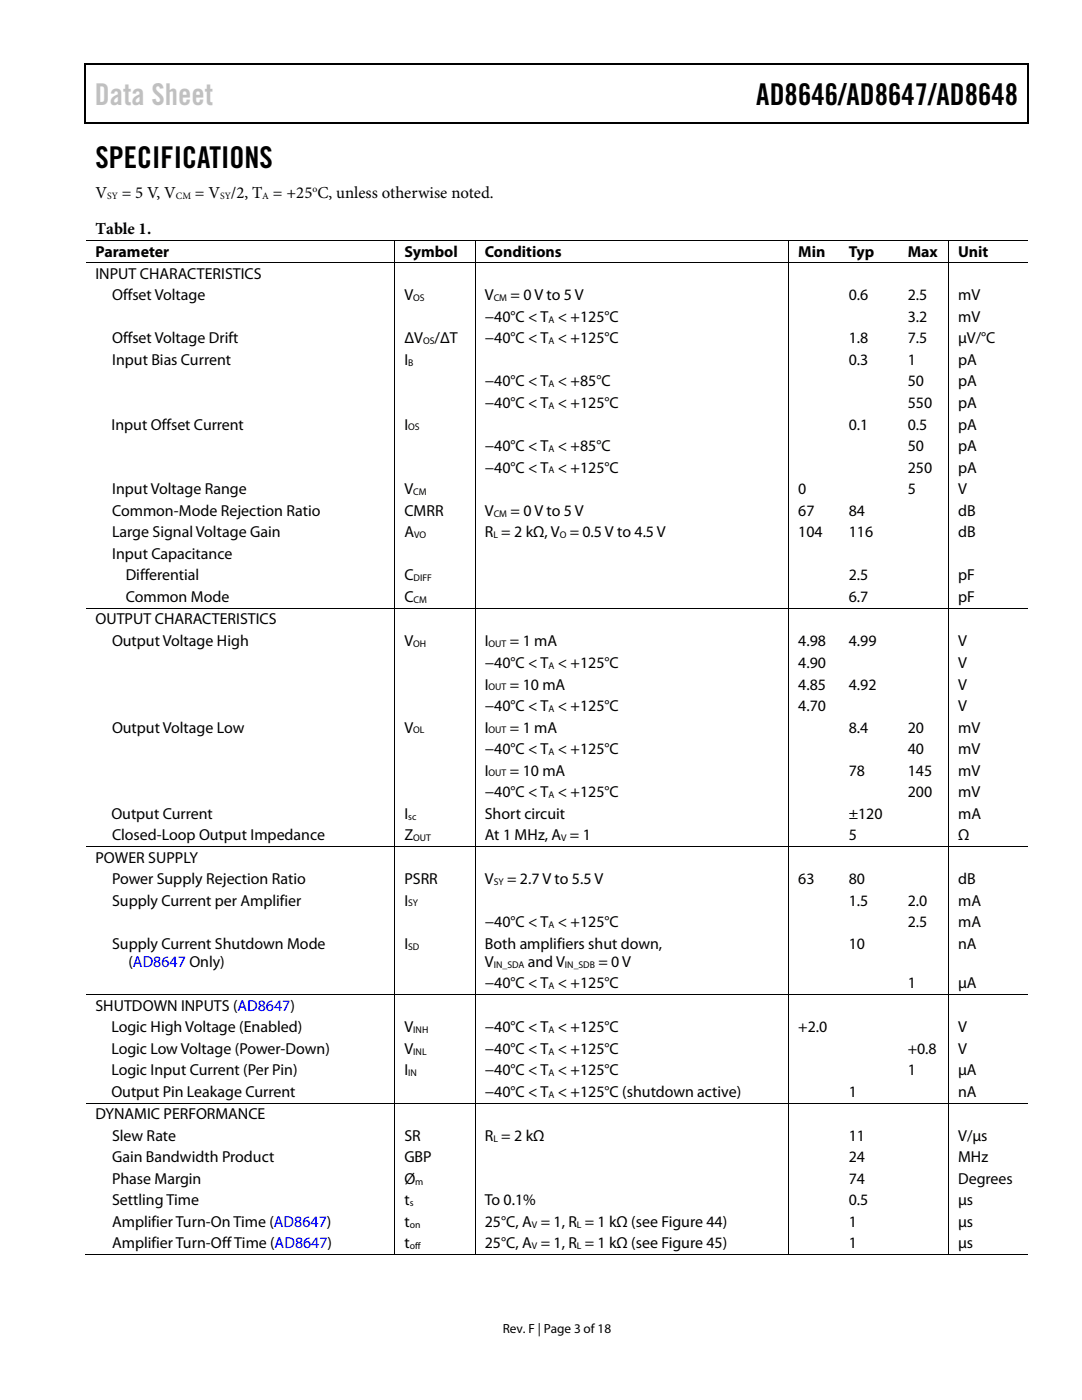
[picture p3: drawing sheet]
<svg xmlns="http://www.w3.org/2000/svg" width="216mm" height="279mm" viewBox="0 0 216 279" stroke-linecap="round" stroke-linejoin="round" font-family="sans-serif">
<defs><g id="words">
<text font-size="6" fill="#c1c1c1" x="18.9" y="21">Data Sheet</text>
<g font-size="6">
<text x="150.9" y="21">AD8646/AD8647/AD8648</text>
<text x="19" y="33.6">SPECIFICATIONS</text>
</g>
<g font-size="3.3">
<text x="19" y="39.5">V</text>
<text x="24.3" y="39.5">= 5 V, V</text>
<text x="38.9" y="39.5">= V /2, T = +25 C, unless otherwise noted.</text>
<text x="19" y="46.6">Table 1.</text>
</g>
<g font-size="3.2">
<text x="19" y="51.2">Parameter</text>
<text x="80.7" y="51.2">Symbol</text>
<text x="96.7" y="51.2">Conditions</text>
<text x="159.3" y="51.2">Min</text>
<text x="169.4" y="51.2">Typ</text>
<text x="181.1" y="51.2">Max</text>
<text x="191.2" y="51.2">Unit</text>
<text x="19" y="55.6">INPUT CHARACTERISTICS</text>
<text x="22.4" y="59.9">Offset Voltage</text>
<text x="80.7" y="59.9">V</text>
<text x="96.7" y="59.9">V</text>
<text x="101.9" y="59.9">= 0 V to 5 V</text>
<text x="169.4" y="59.9">0.6</text>
<text x="181.1" y="59.9">2.5</text>
<text x="191.2" y="59.9">mV</text>
<text x="96.7" y="64.2">−40°C &lt; T &lt; +125°C</text>
<text x="181.1" y="64.2">3.2</text>
<text x="191.2" y="64.2">mV</text>
<text x="22.4" y="68.5">Offset Voltage Drift</text>
<text x="80.7" y="68.5">ΔV</text>
<text x="86.7" y="68.5">/ΔT</text>
<text x="96.7" y="68.5">−40°C &lt; T &lt; +125°C</text>
<text x="169.4" y="68.5">1.8</text>
<text x="181.1" y="68.5">7.5</text>
<text x="191.2" y="68.5">μV/°C</text>
<text x="22.4" y="72.8">Input Bias Current</text>
<text x="80.7" y="72.8">I</text>
<text x="96.7" y="77.1">−40°C &lt; T &lt; +85°C</text>
<text x="169.4" y="72.8">0.3</text>
<text x="181.1" y="72.8">1</text>
<text x="181.1" y="77.1">50</text>
<text x="191.2" y="72.8">pA</text>
<text x="191.2" y="77.1">pA</text>
<text x="96.7" y="81.4">−40°C &lt; T &lt; +125°C</text>
<text x="181.1" y="81.4">550</text>
<text x="191.2" y="81.4">pA</text>
<text x="22.2" y="85.7">Input Offset Current</text>
<text x="80.7" y="85.7">I</text>
<text x="169.4" y="85.7">0.1</text>
<text x="181.1" y="85.7">0.5</text>
<text x="191.2" y="85.7">pA</text>
<text x="96.7" y="90">−40°C &lt; T &lt; +85°C</text>
<text x="96.7" y="94.3">−40°C &lt; T &lt; +125°C</text>
<text x="181.1" y="94.3">250</text>
<text x="181.1" y="90">50</text>
<text x="191.2" y="94.3">pA</text>
<text x="191.2" y="90">pA</text>
<text x="22.4" y="98.6">Input Voltage Range</text>
<text x="80.7" y="98.6">V</text>
<text x="159.3" y="98.6">0</text>
<text x="181.1" y="98.6">5</text>
<text x="191.2" y="98.6">V</text>
<text x="22.4" y="102.9">Common-Mode Rejection Ratio</text>
<text x="22.4" y="107.2">Large Signal Voltage Gain</text>
<text x="80.7" y="102.9">CMRR</text>
<text x="80.7" y="107.2">A</text>
<text x="96.7" y="102.9">V</text>
<text x="96.7" y="107.2">R = 2 kΩ, V = 0.5 V to 4.5 V</text>
<text x="101.9" y="102.9">= 0 V to 5 V</text>
<text x="159.3" y="102.9">67</text>
<text x="159.3" y="107.2">104</text>
<text x="169.4" y="102.9">84</text>
<text x="169.4" y="107.2">116</text>
<text x="191.2" y="102.9">dB</text>
<text x="191.2" y="107.2">dB</text>
<text x="22.4" y="111.5">Input Capacitance</text>
<text x="25.1" y="115.8">Differential</text>
<text x="80.7" y="115.8">C</text>
<text x="169.4" y="115.8">2.5</text>
<text x="191.2" y="115.8">pF</text>
<text x="19" y="124.6">OUTPUT CHARACTERISTICS</text>
<text x="25.1" y="120.1">Common Mode</text>
<text x="80.7" y="120.1">C</text>
<text x="169.4" y="120.1">6.7</text>
<text x="191.2" y="120.1">pF</text>
<text x="22.4" y="128.9">Output Voltage High</text>
<text x="80.7" y="128.9">V</text>
<text x="96.7" y="128.9">I</text>
<text x="101.7" y="128.9">= 1 mA</text>
<text x="159.3" y="128.9">4.98</text>
<text x="169.4" y="128.9">4.99</text>
<text x="191.2" y="128.9">V</text>
<text x="96.7" y="137.6">I</text>
<text x="96.7" y="133.3">−40°C &lt; T &lt; +125°C</text>
<text x="101.7" y="137.6">= 10 mA</text>
<text x="159.3" y="137.6">4.85</text>
<text x="159.3" y="133.3">4.90</text>
<text x="169.4" y="137.6">4.92</text>
<text x="191.2" y="133.3">V</text>
<text x="191.2" y="137.6">V</text>
<text x="96.7" y="141.9">−40°C &lt; T &lt; +125°C</text>
<text x="159.3" y="141.9">4.70</text>
<text x="191.2" y="141.9">V</text>
<text x="22.4" y="146.2">Output Voltage Low</text>
<text x="80.7" y="146.2">V</text>
<text x="96.7" y="146.2">I</text>
<text x="101.7" y="146.2">= 1 mA</text>
<text x="169.4" y="146.2">8.4</text>
<text x="181.1" y="146.2">20</text>
<text x="191.2" y="146.2">mV</text>
<text x="96.7" y="150.5">−40°C &lt; T &lt; +125°C</text>
<text x="96.7" y="154.8">I</text>
<text x="101.7" y="154.8">= 10 mA</text>
<text x="169.4" y="154.8">78</text>
<text x="181.1" y="150.5">40</text>
<text x="181.1" y="154.8">145</text>
<text x="191.2" y="150.5">mV</text>
<text x="191.2" y="154.8">mV</text>
<text x="96.7" y="159.1">−40°C &lt; T &lt; +125°C</text>
<text x="181.1" y="159.1">200</text>
<text x="191.2" y="159.1">mV</text>
<text x="22.2" y="163.4">Output Current</text>
<text x="22.4" y="167.7">Closed-Loop Output Impedance</text>
<text x="80.7" y="163.4">I</text>
<text x="80.7" y="167.7">Z</text>
<text x="96.7" y="163.4">Short circuit</text>
<text x="96.7" y="167.7">At 1 MHz, A = 1</text>
<text x="169.4" y="167.7">5</text>
<text x="169.4" y="163.4">±120</text>
<text x="191.2" y="167.7">Ω</text>
<text x="191.2" y="163.4">mA</text>
<text x="19" y="172.1">POWER SUPPLY</text>
<text x="22.4" y="176.4">Power Supply Rejection Ratio</text>
<text x="80.7" y="176.4">PSRR</text>
<text x="96.7" y="176.4">V</text>
<text x="101.2" y="176.4">= 2.7 V to 5.5 V</text>
<text x="159.3" y="176.4">63</text>
<text x="169.4" y="176.4">80</text>
<text x="191.2" y="176.4">dB</text>
<text x="22.4" y="180.7">Supply Current per Amplifier</text>
<text x="80.7" y="180.7">I</text>
<text x="96.7" y="185">−40°C &lt; T &lt; +125°C</text>
<text x="169.4" y="180.7">1.5</text>
<text x="181.1" y="185">2.5</text>
<text x="181.1" y="180.7">2.0</text>
<text x="191.2" y="185">mA</text>
<text x="191.2" y="180.7">mA</text>
<text x="22.4" y="189.4">Supply Current Shutdown Mode</text>
<text x="80.7" y="189.3">I</text>
<text x="96.7" y="189.4">Both amplifiers shut down,</text>
<text x="169.4" y="189.3">10</text>
<text x="191.2" y="189.3">nA</text>
<text x="25.7" y="193">(AD8647 Only)</text>
<text x="96.7" y="197.2">−40°C &lt; T &lt; +125°C</text>
<text x="96.7" y="193">V</text>
<text x="105.3" y="193">and V</text>
<text x="119.4" y="193">= 0 V</text>
<text x="181.1" y="197.2">1</text>
<text x="191.2" y="197.2">μA</text>
<text x="19" y="201.7">SHUTDOWN INPUTS (AD8647)</text>
<text x="22.2" y="206">Logic High Voltage (Enabled)</text>
<text x="80.7" y="206">V</text>
<text x="96.7" y="206">−40°C &lt; T &lt; +125°C</text>
<text x="159.3" y="206">+2.0</text>
<text x="191.2" y="206">V</text>
<text x="22.2" y="210.3">Logic Low Voltage (Power-Down)</text>
<text x="22.2" y="214.6">Logic Input Current (Per Pin)</text>
<text x="80.7" y="210.3">V</text>
<text x="80.7" y="214.6">I</text>
<text x="96.7" y="210.3">−40°C &lt; T &lt; +125°C</text>
<text x="96.7" y="214.6">−40°C &lt; T &lt; +125°C</text>
<text x="181.1" y="210.3">+0.8</text>
<text x="181.1" y="214.6">1</text>
<text x="191.2" y="210.3">V</text>
<text x="191.2" y="214.6">μA</text>
<text x="22.2" y="218.9">Output Pin Leakage Current</text>
<text x="96.7" y="218.9">−40°C &lt; T &lt; +125°C (shutdown active)</text>
<text x="169.4" y="218.9">1</text>
<text x="191.2" y="218.9">nA</text>
<text x="19" y="223.4">DYNAMIC PERFORMANCE</text>
<text x="22.4" y="227.7">Slew Rate</text>
<text x="80.7" y="227.7">SR</text>
<text x="96.7" y="227.7">R = 2 kΩ</text>
<text x="169.4" y="227.7">11</text>
<text x="191.2" y="227.7">V/μs</text>
<text x="22.4" y="232">Gain Bandwidth Product</text>
<text x="80.7" y="232">GBP</text>
<text x="169.4" y="232">24</text>
<text x="191.2" y="232">MHz</text>
<text x="22.4" y="236.3">Phase Margin</text>
<text x="80.7" y="236.3">Ø</text>
<text x="169.4" y="236.3">74</text>
<text x="191.2" y="236.3">Degrees</text>
<text x="22.4" y="240.5">Settling Time</text>
<text x="22.4" y="244.8">Amplifier Turn-On Time (AD8647)</text>
<text x="80.7" y="244.8">t</text>
<text x="80.7" y="240.5">t</text>
<text x="96.7" y="240.5">To 0.1%</text>
<text x="96.7" y="244.8">25°C, A = 1, R = 1 kΩ (see Figure 44)</text>
<text x="169.3" y="244.8">1</text>
<text x="169.4" y="240.5">0.5</text>
<text x="191.2" y="244.8">μs</text>
<text x="191.2" y="240.5">μs</text>
<text x="22.4" y="249.1">Amplifier Turn-Off Time (AD8647)</text>
<text x="80.7" y="249.1">t</text>
<text x="96.7" y="249.1">25°C, A = 1, R = 1 kΩ (see Figure 45)</text>
<text x="169.3" y="249.1">1</text>
<text x="191.2" y="249.1">μs</text>
</g>
<text font-size="2.6" x="100.3" y="266">Rev. F | Page 3 of 18</text>
<g font-size="1.9">
<text x="21.4" y="39.7">SY</text>
<text x="35.1" y="39.7">CM</text>
<text x="43.9" y="39.7">SY</text>
<text x="52.3" y="39.7">A</text>
<text x="62.3" y="38.3">o</text>
<text x="82.5" y="60.1">OS</text>
<text x="98.5" y="60.1">CM</text>
<text x="109.4" y="64.4">A</text>
<text x="84.4" y="68.7">OS</text>
<text x="109.4" y="68.7">A</text>
<text x="81.4" y="73">B</text>
<text x="109.4" y="77.3">A</text>
<text x="109.4" y="81.6">A</text>
<text x="81.4" y="85.9">OS</text>
<text x="109.4" y="90.2">A</text>
<text x="109.4" y="94.5">A</text>
<text x="82.5" y="98.8">CM</text>
<text x="82.6" y="107.4">VO</text>
<text x="98.4" y="107.4">L</text>
<text x="98.5" y="103.1">CM</text>
<text x="111.7" y="107.4">O</text>
<text x="82.5" y="116">DIFF</text>
<text x="82.5" y="120.3">CM</text>
<text x="82.5" y="129">OH</text>
<text x="97.5" y="129">OUT</text>
<text x="97.5" y="137.8">OUT</text>
<text x="109.4" y="133.5">A</text>
<text x="109.4" y="142.1">A</text>
<text x="82.5" y="146.4">OL</text>
<text x="97.5" y="146.4">OUT</text>
<text x="97.5" y="155">OUT</text>
<text x="109.4" y="150.7">A</text>
<text x="109.4" y="159.3">A</text>
<text x="81.4" y="163.6">sc</text>
<text x="82.4" y="167.9">OUT</text>
<text x="112" y="167.9">V</text>
<text x="98.5" y="176.6">SY</text>
<text x="81.4" y="180.9">SY</text>
<text x="109.4" y="185.2">A</text>
<text x="81.4" y="189.5">SD</text>
<text x="98.5" y="193.1">IN_SDA</text>
<text x="109.4" y="197.4">A</text>
<text x="112.7" y="193.1">IN_SDB</text>
<text x="82.5" y="206.2">INH</text>
<text x="109.4" y="206.2">A</text>
<text x="81.4" y="214.8">IN</text>
<text x="82.5" y="210.5">INL</text>
<text x="109.4" y="210.5">A</text>
<text x="109.4" y="214.8">A</text>
<text x="109.4" y="219.1">A</text>
<text x="98.4" y="227.8">L</text>
<text x="82.9" y="236.4">m</text>
<text x="81.7" y="240.7">s</text>
<text x="81.7" y="245">on</text>
<text x="106.1" y="245">V</text>
<text x="115.1" y="245">L</text>
<text x="81.7" y="249.3">off</text>
<text x="106.1" y="249.3">V</text>
<text x="115.1" y="249.3">L</text>
</g>
</g></defs>
<g fill="#000">
<path d="M16.9 12.7h.2v1h-.2zM16.9 12.7h.2v.3h-.2zM82.5 12.7h.3v.3h-.3zM205.1 12.7h.2v1h-.2zM205.1 12.7h.2v.3h-.2zM16.9 24.4h.2v.3h-.2zM82.3 24.4h.2v.3h-.2zM205.1 24.4h.2v.3h-.2zM78.7 47.8h.2v.2h-.2zM78.7 52.4h.2v.1h-.2zM94.7 47.8h.2v.2h-.2zM94.7 52.4h.2v.1h-.2z"/>
<path d="M157.3 47.8h.2v.2h-.2zM157.3 52.4h.2v.1h-.2zM167.4 47.8h.2v.2h-.2zM167.4 52.4h.2v.1h-.2zM179.2 47.8h.2v.2h-.2zM179.2 52.4h.2v.1h-.2zM189.2 47.8h.2v.2h-.2zM189.2 52.4h.2v.1h-.2zM78.7 121.3h.2v.2h-.2zM94.7 121.3h.2v.2h-.2zM157.3 121.3h.2v.2h-.2zM167.4 121.3h.2v.2h-.2z"/>
<path d="M179.2 121.3h.2v.2h-.2zM189.2 121.3h.2v.2h-.2zM78.7 168.9h.2v.1h-.2zM94.7 168.9h.2v.1h-.2zM157.3 168.9h.2v.1h-.2zM167.4 168.9h.2v.1h-.2zM179.2 168.9h.2v.1h-.2zM189.2 168.9h.2v.1h-.2zM78.7 198.4h.2v.2h-.2zM94.7 198.4h.2v.2h-.2zM157.3 198.4h.2v.2h-.2zM167.4 198.4h.2v.2h-.2z"/>
<path d="M179.2 198.4h.2v.2h-.2zM189.2 198.4h.2v.2h-.2zM78.7 220.1h.2v.1h-.2zM94.7 220.1h.2v.1h-.2zM157.3 220.1h.2v.1h-.2zM167.4 220.1h.2v.1h-.2zM179.2 220.1h.2v.1h-.2zM189.2 220.1h.2v.1h-.2zM78.7 250.3h.2v.2h-.2zM94.7 250.3h.2v.2h-.2zM157.3 250.3h.2v.2h-.2zM167.2 250.3h.2v.2h-.2z"/>
<path d="M179 250.3h.1v.2h-.1zM189.2 250.3h.2v.2h-.2z"/>
</g>
<path d="M17 13.7v10.7M17.1 12.8h65.4M82.8 12.8h122.3M205.2 13.7v10.7M17.1 24.5h188" fill="none" stroke="#000" stroke-width=".25"/>
<g fill="none" stroke="#000" stroke-width=".2">
<path d="M17.1 47.9h61.6M17.1 52.5h61.6M78.8 48v4.4M78.8 52.5v68.8M78.9 47.9h15.8M78.9 52.5h15.8M94.8 48v4.4M94.8 52.5v68.8M94.9 47.9h62.4M94.9 52.5h62.4M157.4 48v4.4M157.4 52.5v68.8"/>
<path d="M157.5 47.9h9.9M157.5 52.5h9.9M167.6 47.9h11.6M167.6 52.5h11.6M179.4 47.9h9.8M179.4 52.5h9.8M189.3 48v4.4M189.3 52.5v68.8M189.4 47.9h15.7M189.4 52.5h15.7M17.1 121.4h61.6M78.8 121.5v47.4"/>
<path d="M78.9 121.4h15.8M94.8 121.5v47.4M94.9 121.4h62.4M157.4 121.5v47.4M157.5 121.4h9.9M167.6 121.4h11.6M179.4 121.4h9.8M189.3 121.5v47.4M189.4 121.4h15.7M17.1 169h61.6M78.8 169v29.4M78.9 169h15.8"/>
<path d="M94.8 169v29.4M94.9 169h62.4M157.4 169v29.4M157.5 169h9.9M167.6 169h11.6M179.4 169h9.8M189.3 169v29.4M189.4 169h15.7M17.1 198.5h61.6M78.8 198.6v21.5M78.9 198.5h15.8M94.8 198.6v21.5"/>
<path d="M94.9 198.5h62.4M157.4 198.6v21.5M157.5 198.5h9.9M167.6 198.5h11.6M179.4 198.5h9.8M189.3 198.6v21.5M189.4 198.5h15.7M17.1 220.2h61.6M78.8 220.2v30.1M78.9 220.2h15.8M94.8 220.2v30.1M94.9 220.2h62.4"/>
<path d="M157.4 220.2v30.1M157.5 220.2h9.9M167.6 220.2h11.6M179.4 220.2h9.8M189.3 220.2v30.1M189.4 220.2h15.7M16.9 250.4h61.8M78.9 250.4h15.8M94.9 250.4h62.4M157.5 250.4h31.7M189.4 250.4h15.7"/>
</g>
<use href="#words"/>
</svg>
